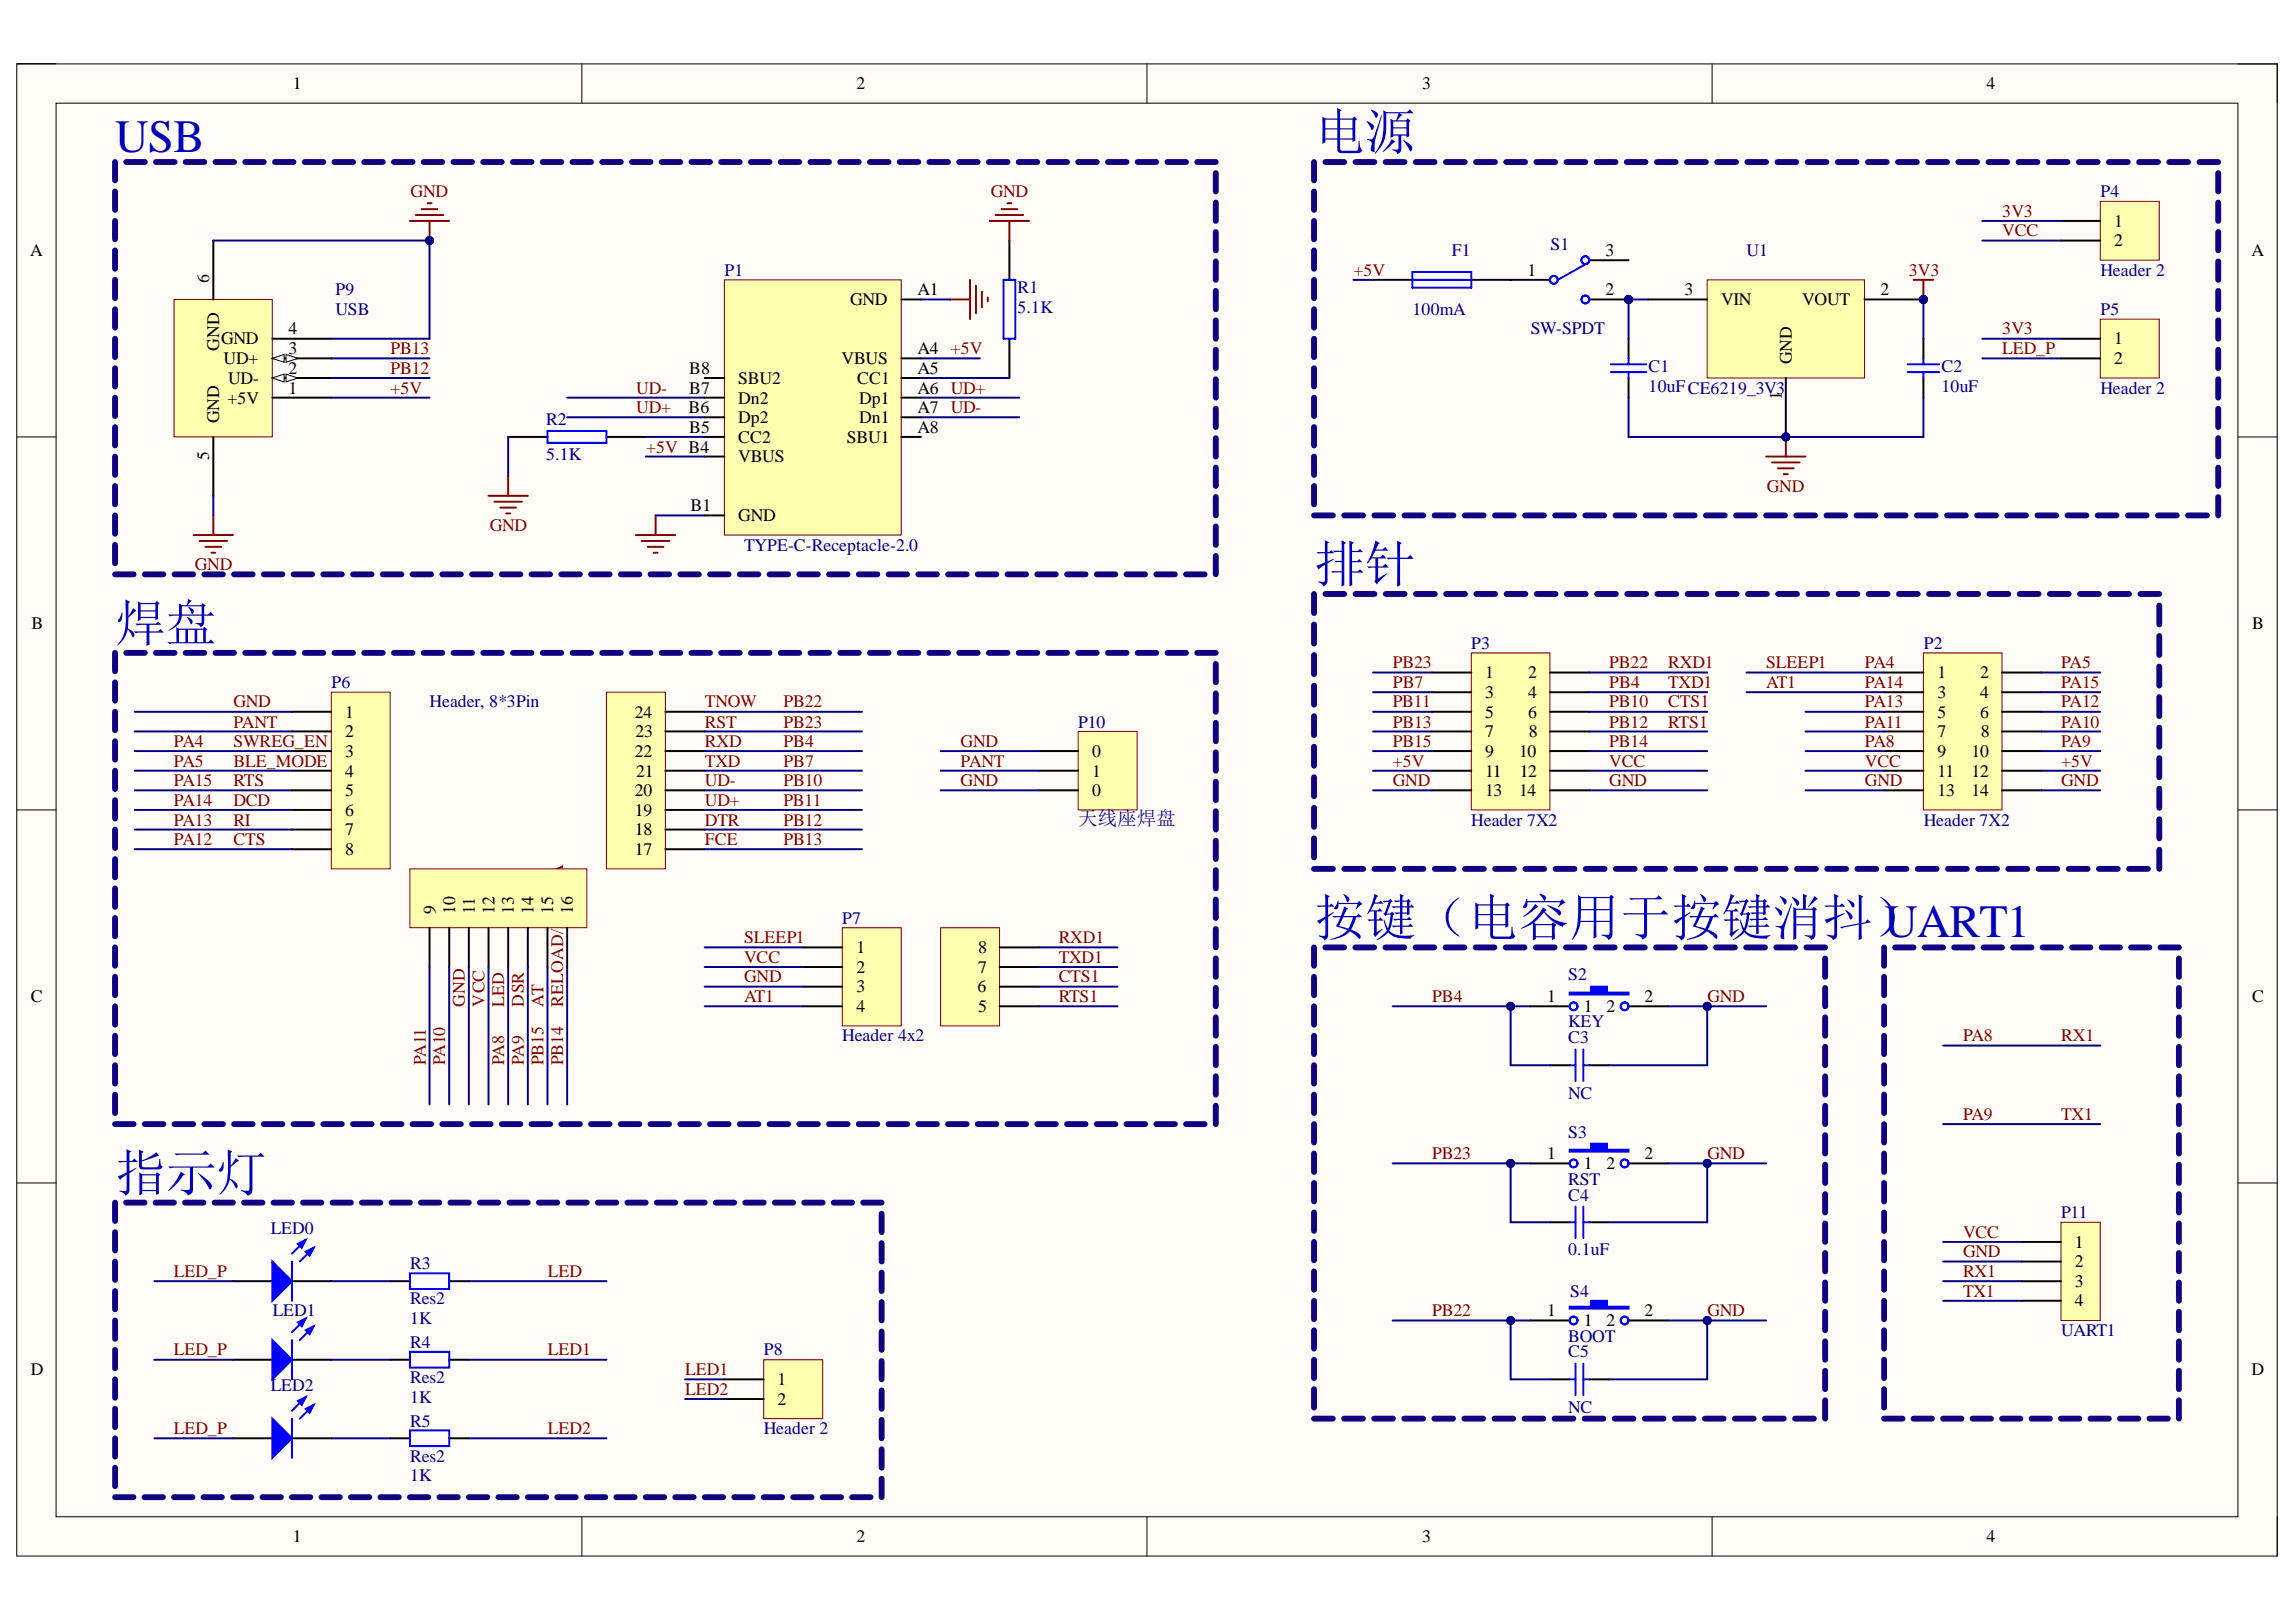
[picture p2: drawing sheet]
<svg xmlns="http://www.w3.org/2000/svg" width="297mm" height="210mm" viewBox="0 0 297 210" stroke-linecap="round" stroke-linejoin="round" font-family="sans-serif">
<defs><g id="words">
<g font-size="6.6" fill="#0000bf">
<text x="170" y="19.4">电源</text>
<text x="170" y="75.3">排针</text>
<text x="14.9" y="82.9">焊盘</text>
<text x="170" y="121">按键（电容用于按键消抖）</text>
<text x="14.9" y="154.1">指示灯</text>
</g>
<g font-size="6" fill="#0000bf">
<text x="14.9" y="19.6">USB</text>
<text x="243.8" y="121.3">UART1</text>
</g>
<text font-size="2.5" fill="#000080" x="139.5" y="106.8">天线座焊盘</text>
<g font-size="2.3">
<text x="37.9" y="11.6">1</text>
<text x="110.8" y="11.6">2</text>
<text x="184" y="11.6">3</text>
<text x="257" y="11.6">4</text>
<text x="273.5" y="29.3">1</text>
<text x="3.9" y="33.1">A</text>
<text x="197.6" y="35.7">1</text>
<text x="207.7" y="33.1">3</text>
<text x="273.5" y="31.9">2</text>
<text x="291.3" y="33.1">A</text>
<text x="27.1" y="36.7" transform="rotate(-90 27.1 36.7)">6</text>
<text x="110" y="39.5">GND</text>
<text x="118.7" y="38.2">A1</text>
<text x="207.7" y="38.2">2</text>
<text x="217.9" y="38.2">3</text>
<text x="222.7" y="39.5">VIN</text>
<text x="233.2" y="39.5">VOUT</text>
<text x="243.3" y="38.2">2</text>
<text x="28.3" y="45.4" transform="rotate(-90 28.3 45.4)">GND</text>
<text x="28.6" y="44.5">GND</text>
<text x="28.9" y="47.1">UD+</text>
<text x="37.3" y="43.3">4</text>
<text x="37.3" y="45.8">3</text>
<text x="108.9" y="47.1">VBUS</text>
<text x="118.7" y="45.8">A4 +5V</text>
<text x="231.8" y="47.2" transform="rotate(-90 231.8 47.2)">GND</text>
<text x="273.5" y="44.5">1</text>
<text x="273.5" y="47.1">2</text>
<text x="29.4" y="52.2">+5V</text>
<text x="29.5" y="49.7">UD-</text>
<text x="37.3" y="51">1</text>
<text x="37.3" y="48.3">2</text>
<text x="89.1" y="53.5">B6</text>
<text x="89.2" y="51">B7</text>
<text x="89.2" y="48.3">B8</text>
<text x="95.5" y="52.2">Dn2</text>
<text x="95.5" y="49.7">SBU2</text>
<text x="110.9" y="49.7">CC1</text>
<text x="111.2" y="52.2">Dp1</text>
<text x="118.7" y="48.3">A5</text>
<text x="118.7" y="51">A6 UD+</text>
<text x="118.7" y="53.5">A7 UD-</text>
<text x="230.5" y="51.8" transform="rotate(-90 230.5 51.8)">1</text>
<text x="27.1" y="59.6" transform="rotate(-90 27.1 59.6)">5</text>
<text x="28.3" y="54.8" transform="rotate(-90 28.3 54.8)">GND</text>
<text x="89.2" y="56">B5</text>
<text x="95.5" y="59.8">VBUS</text>
<text x="95.5" y="57.3">CC2</text>
<text x="95.5" y="54.8">Dp2</text>
<text x="109.6" y="57.3">SBU1</text>
<text x="111.2" y="54.8">Dn1</text>
<text x="118.7" y="56">A8</text>
<text x="89.3" y="66.2">B1</text>
<text x="95.5" y="67.5">GND</text>
<text x="4.1" y="81.4">B</text>
<text x="291.4" y="81.4">B</text>
<text x="192.1" y="87.7">1</text>
<text x="197.7" y="87.7">2</text>
<text x="250.7" y="87.7">1</text>
<text x="256.2" y="87.7">2</text>
<text x="44.7" y="92.9">1</text>
<text x="44.7" y="95.4">2</text>
<text x="82.1" y="92.9">24</text>
<text x="82.2" y="95.4">23</text>
<text x="192.1" y="90.3">3</text>
<text x="192.1" y="92.9">5</text>
<text x="192.1" y="95.4">7</text>
<text x="197.7" y="90.3">4</text>
<text x="197.7" y="92.9">6</text>
<text x="197.8" y="95.4">8</text>
<text x="250.7" y="90.3">3</text>
<text x="250.7" y="92.9">5</text>
<text x="250.7" y="95.4">7</text>
<text x="256.2" y="90.3">4</text>
<text x="256.2" y="92.9">6</text>
<text x="256.2" y="95.4">8</text>
<text x="44.7" y="98">3</text>
<text x="44.7" y="100.5">4</text>
<text x="82.1" y="98">22</text>
<text x="82.3" y="100.5">21</text>
<text x="141.3" y="98">0</text>
<text x="141.3" y="100.5">1</text>
<text x="192.1" y="98">9</text>
<text x="192.1" y="100.5">11</text>
<text x="196.5" y="98">10</text>
<text x="196.6" y="100.5">12</text>
<text x="250.7" y="98">9</text>
<text x="250.7" y="100.5">11</text>
<text x="255.1" y="98">10</text>
<text x="255.1" y="100.5">12</text>
<text x="44.7" y="103">5</text>
<text x="44.7" y="105.6">6</text>
<text x="82.1" y="105.6">19</text>
<text x="82.1" y="103">20</text>
<text x="141.3" y="103">0</text>
<text x="192.1" y="103">13</text>
<text x="196.5" y="103">14</text>
<text x="250.7" y="103">13</text>
<text x="255.1" y="103">14</text>
<text x="44.7" y="108.1">7</text>
<text x="44.7" y="110.6">8</text>
<text x="82.1" y="110.6">17</text>
<text x="82.1" y="108.1">18</text>
<text x="56.3" y="118.3" transform="rotate(-90 56.3 118.3)">9</text>
<text x="58.9" y="118.3" transform="rotate(-90 58.9 118.3)">10</text>
<text x="61.4" y="118.3" transform="rotate(-90 61.4 118.3)">11</text>
<text x="64" y="118.3" transform="rotate(-90 64 118.3)">12</text>
<text x="66.5" y="118.3" transform="rotate(-90 66.5 118.3)">13</text>
<text x="69" y="118.3" transform="rotate(-90 69 118.3)">14</text>
<text x="71.6" y="118.3" transform="rotate(-90 71.6 118.3)">15</text>
<text x="74.1" y="118.3" transform="rotate(-90 74.1 118.3)">16</text>
<text x="110.8" y="123.3">1</text>
<text x="110.8" y="125.9">2</text>
<text x="126.6" y="125.9">7</text>
<text x="126.6" y="123.3">8</text>
<text x="4" y="129.7">C</text>
<text x="110.8" y="128.4">3</text>
<text x="110.8" y="130.9">4</text>
<text x="126.5" y="128.4">6</text>
<text x="126.6" y="130.9">5</text>
<text x="200.2" y="129.7">1</text>
<text x="204.9" y="130.9">1</text>
<text x="207.9" y="130.9">2</text>
<text x="212.8" y="129.7">2</text>
<text x="291.4" y="129.7">C</text>
<text x="200.2" y="150">1</text>
<text x="204.9" y="151.3">1</text>
<text x="207.9" y="151.3">2</text>
<text x="212.8" y="150">2</text>
<text x="268.4" y="161.4">1</text>
<text x="268.4" y="164">2</text>
<text x="268.4" y="166.5">3</text>
<text x="200.2" y="170.3">1</text>
<text x="204.9" y="171.6">1</text>
<text x="207.9" y="171.6">2</text>
<text x="212.8" y="170.3">2</text>
<text x="268.4" y="169.1">4</text>
<text x="4" y="177.9">D</text>
<text x="100.6" y="179.3">1</text>
<text x="291.3" y="177.9">D</text>
<text x="100.6" y="181.8">2</text>
<text x="37.9" y="199.6">1</text>
<text x="110.8" y="199.6">2</text>
<text x="184" y="199.6">3</text>
<text x="257" y="199.6">4</text>
</g>
<g font-size="2.3" fill="#800000">
<text x="53.1" y="25.5">GND</text>
<text x="128.2" y="25.5">GND</text>
<text x="259" y="28.1">3V3</text>
<text x="175.1" y="35.7">+5V</text>
<text x="246.9" y="35.7">3V3</text>
<text x="259" y="30.6">VCC</text>
<text x="50.5" y="45.8">PB13</text>
<text x="259" y="43.3">3V3</text>
<text x="259" y="45.8">LED_P</text>
<text x="50.5" y="48.3">PB12</text>
<text x="50.5" y="51">+5V</text>
<text x="82.3" y="51">UD-</text>
<text x="82.3" y="53.5">UD+</text>
<text x="83.6" y="58.6">+5V B4</text>
<text x="228.6" y="63.6">GND</text>
<text x="63.4" y="68.7">GND</text>
<text x="25.2" y="73.8">GND</text>
<text x="180.2" y="89">PB7</text>
<text x="180.2" y="86.5">PB23</text>
<text x="208.2" y="89">PB4</text>
<text x="208.2" y="86.5">PB22</text>
<text x="215.8" y="89">TXD1</text>
<text x="215.8" y="86.5">RXD1</text>
<text x="228.5" y="86.5">SLEEP1</text>
<text x="228.5" y="89">AT1</text>
<text x="241.3" y="86.5">PA4</text>
<text x="241.3" y="89">PA14</text>
<text x="266.7" y="86.5">PA5</text>
<text x="266.7" y="89">PA15</text>
<text x="30.2" y="91.5">GND</text>
<text x="30.2" y="94.2">PANT</text>
<text x="91.2" y="94.2">RST</text>
<text x="91.2" y="91.5">TNOW</text>
<text x="101.3" y="91.5">PB22</text>
<text x="101.3" y="94.2">PB23</text>
<text x="180.2" y="91.5">PB11</text>
<text x="180.2" y="94.2">PB13</text>
<text x="208.2" y="91.5">PB10</text>
<text x="208.2" y="94.2">PB12</text>
<text x="215.8" y="94.2">RTS1</text>
<text x="215.8" y="91.5">CTS1</text>
<text x="241.3" y="94.2">PA11</text>
<text x="241.3" y="91.5">PA13</text>
<text x="266.7" y="94.2">PA10</text>
<text x="266.7" y="91.5">PA12</text>
<text x="22.5" y="96.7">PA4</text>
<text x="22.5" y="99.2">PA5</text>
<text x="22.5" y="101.8">PA15</text>
<text x="30.2" y="96.7">SWREG_EN</text>
<text x="30.2" y="99.2">BLE_MODE</text>
<text x="30.2" y="101.8">RTS</text>
<text x="91.2" y="101.8">UD-</text>
<text x="91.2" y="99.2">TXD</text>
<text x="91.2" y="96.7">RXD</text>
<text x="101.3" y="96.7">PB4</text>
<text x="101.3" y="99.2">PB7</text>
<text x="101.3" y="101.8">PB10</text>
<text x="124.3" y="99.2">PANT</text>
<text x="124.3" y="96.7">GND</text>
<text x="124.3" y="101.8">GND</text>
<text x="180.2" y="99.2">+5V</text>
<text x="180.2" y="101.8">GND</text>
<text x="180.2" y="96.7">PB15</text>
<text x="208.2" y="99.2">VCC</text>
<text x="208.2" y="101.8">GND</text>
<text x="208.2" y="96.7">PB14</text>
<text x="241.3" y="101.8">GND</text>
<text x="241.3" y="99.2">VCC</text>
<text x="241.3" y="96.7">PA8</text>
<text x="266.7" y="99.2">+5V</text>
<text x="266.7" y="101.8">GND</text>
<text x="266.7" y="96.7">PA9</text>
<text x="22.5" y="106.8">PA13</text>
<text x="22.5" y="104.3">PA14</text>
<text x="30.2" y="104.3">DCD</text>
<text x="30.2" y="106.8">RI</text>
<text x="91.2" y="106.8">DTR</text>
<text x="91.2" y="104.3">UD+</text>
<text x="101.3" y="104.3">PB11</text>
<text x="101.3" y="106.8">PB12</text>
<text x="22.5" y="109.4">PA12</text>
<text x="30.2" y="109.4">CTS</text>
<text x="91.2" y="109.4">FCE</text>
<text x="101.3" y="109.4">PB13</text>
<text x="96.3" y="122.1">SLEEP1</text>
<text x="96.3" y="124.6">VCC</text>
<text x="137" y="124.6">TXD1</text>
<text x="137" y="122.1">RXD1</text>
<text x="60.1" y="130.3" transform="rotate(-90 60.1 130.3)">GND</text>
<text x="62.7" y="130.3" transform="rotate(-90 62.7 130.3)">VCC</text>
<text x="65.2" y="130.3" transform="rotate(-90 65.2 130.3)">LED</text>
<text x="67.8" y="130.3" transform="rotate(-90 67.8 130.3)">DSR</text>
<text x="70.3" y="130.3" transform="rotate(-90 70.3 130.3)">AT</text>
<text x="72.8" y="130.3" transform="rotate(-90 72.8 130.3)">RELOAD/BLESTA</text>
<text x="96.3" y="127.1">GND</text>
<text x="96.3" y="129.7">AT1</text>
<text x="137" y="129.7">RTS1</text>
<text x="137" y="127.1">CTS1</text>
<text x="185.3" y="129.7">PB4</text>
<text x="220.9" y="129.7">GND</text>
<text x="55.1" y="137.9" transform="rotate(-90 55.1 137.9)">PA11</text>
<text x="57.6" y="137.9" transform="rotate(-90 57.6 137.9)">PA10</text>
<text x="65.2" y="137.9" transform="rotate(-90 65.2 137.9)">PA8</text>
<text x="67.8" y="137.9" transform="rotate(-90 67.8 137.9)">PA9</text>
<text x="70.3" y="137.9" transform="rotate(-90 70.3 137.9)">PB15</text>
<text x="72.8" y="137.9" transform="rotate(-90 72.8 137.9)">PB14</text>
<text x="254" y="134.7">PA8</text>
<text x="266.7" y="134.7">RX1</text>
<text x="254" y="145">PA9</text>
<text x="266.7" y="145">TX1</text>
<text x="185.3" y="150">PB23</text>
<text x="220.9" y="150">GND</text>
<text x="254" y="160.2">VCC</text>
<text x="22.5" y="165.3">LED_P</text>
<text x="70.9" y="165.3">LED</text>
<text x="254" y="162.7">GND</text>
<text x="254" y="165.3">RX1</text>
<text x="254" y="167.8">TX1</text>
<text x="185.3" y="170.3">PB22</text>
<text x="220.9" y="170.3">GND</text>
<text x="22.5" y="175.4">LED_P</text>
<text x="70.9" y="175.4">LED1</text>
<text x="88.7" y="177.9">LED1</text>
<text x="22.5" y="185.6">LED_P</text>
<text x="70.9" y="185.6">LED2</text>
<text x="88.7" y="180.6">LED2</text>
</g>
<g font-size="2.3" fill="#000080">
<text x="271.7" y="25.5">P4</text>
<text x="93.7" y="35.7">P1</text>
<text x="187.8" y="33.1">F1</text>
<text x="200.6" y="32.4">S1</text>
<text x="226" y="33.1">U1</text>
<text x="271.7" y="35.7">Header 2</text>
<text x="43.4" y="38.2">P9</text>
<text x="43.4" y="40.7">USB</text>
<text x="131.6" y="38">R1</text>
<text x="131.6" y="40.5">5.1K</text>
<text x="182.7" y="40.7">100mA</text>
<text x="271.7" y="40.7">P5</text>
<text x="198" y="43.3">SW-SPDT</text>
<text x="213.3" y="48.1">C1</text>
<text x="213.3" y="50.7">10uFCE6219_3V3</text>
<text x="251.2" y="48.1">C2</text>
<text x="251.2" y="50.7">10uF</text>
<text x="271.7" y="51">Header 2</text>
<text x="70.6" y="55">R2</text>
<text x="70.6" y="59.6">5.1K</text>
<text x="96.3" y="71.3">TYPE-C-Receptacle-2.0</text>
<text x="190.3" y="83.9">P3</text>
<text x="248.9" y="83.9">P2</text>
<text x="42.9" y="89">P6</text>
<text x="55.6" y="91.5">Header, 8*3Pin</text>
<text x="139.5" y="94.2">P10</text>
<text x="190.3" y="106.8">Header 7X2</text>
<text x="248.9" y="106.8">Header 7X2</text>
<text x="109" y="119.5">P7</text>
<text x="202.9" y="126.9">S2</text>
<text x="109" y="134.7">Header 4x2</text>
<text x="202.9" y="133">KEY</text>
<text x="202.9" y="135">C3</text>
<text x="202.9" y="142.2">NC</text>
<text x="202.9" y="147.2">S3</text>
<text x="202.9" y="153.3">RST</text>
<text x="202.9" y="155.4">C4</text>
<text x="35" y="159.7">LED0</text>
<text x="266.7" y="157.6">P11</text>
<text x="53" y="164.2">R3</text>
<text x="202.9" y="162.5">0.1uF</text>
<text x="203.1" y="167.8">S4</text>
<text x="35.3" y="170.3">LED1</text>
<text x="53" y="171.3">1K</text>
<text x="53" y="168.8">Res2</text>
<text x="202.9" y="173.6">BOOT</text>
<text x="266.7" y="172.9">UART1</text>
<text x="53" y="174.4">R4</text>
<text x="53" y="179">Res2</text>
<text x="98.8" y="175.4">P8</text>
<text x="202.9" y="175.6">C5</text>
<text x="35" y="180">LED2</text>
<text x="53" y="181.6">1K</text>
<text x="53" y="184.6">R5</text>
<text x="98.8" y="185.6">Header 2</text>
<text x="202.9" y="182.8">NC</text>
<text x="53" y="191.7">1K</text>
<text x="53" y="189.2">Res2</text>
</g>
</g></defs>
<path d="M2.2 8.3h292.4v193.1h-292.4z" fill-rule="evenodd" fill="#fffcf8"/>
<path d="M2.2 8.3h292.4v193.1h-292.4z" fill="none" stroke="#000" stroke-width=".13"/>
<path d="M7.3 13.4h282.2v182.9h-282.2z" fill-rule="evenodd" fill="#fffcf8"/>
<g fill="none" stroke="#000" stroke-width=".13">
<path d="M2.2 8.3h5.1M7.3 13.4h282.2v182.9h-282.2zM75.3 8.3v5M148.4 8.3v5M221.5 8.3v5.1M289.5 8.3h5.1v5.1M2.2 56.5h5.1M289.5 56.5h5.1M2.2 104.8h5.1M289.5 104.8h5.1M2.2 153.1h5.1M289.5 153.1h5.1"/>
<path d="M75.3 196.3v5.1M148.4 196.3v5.1M221.5 196.3v5.1M294.6 196.3v5.1"/>
</g>
<path d="M50.5 165.8h2.5M58.1 165.8h2.6" fill="none" stroke="#000" stroke-width=".25"/>
<path d="M53 164.8h5.1v2h-5.1z" fill="none" stroke="#00f" stroke-width=".25"/>
<path d="M139.5 94.7h7.6v10.1h-7.6z" fill-rule="evenodd" fill="#ffffb0"/>
<path d="M139.5 94.7h7.6v10.1h-7.6z" fill="none" stroke="#800000" stroke-width=".13"/>
<path d="M134.4 97.2h5.1M134.4 99.7h5.1M134.4 102.3h5.1M30.1 165.8h5.1M37.8 165.8h5.1" fill="none" stroke="#000" stroke-width=".25"/>
<path d="M35.2 163.3l2.6 2.5-2.6 2.5z" fill="#00f"/>
<path d="M35.2 163.3l2.6 2.5-2.6 2.5zM39.5 160.5l-1.7 1.7M40.6 161.5l-1.8 1.8" fill="none" stroke="#00f" stroke-width=".25"/>
<path d="M39.5 162l1.1-.5-.5 1z" fill="#00f"/>
<path d="M39.5 162l1.1-.5-.5 1z" fill="none" stroke="#00f" stroke-width=".25"/>
<path d="M38.5 161l1-.5-.5 1z" fill="#00f"/>
<path d="M37.8 163.3v5M38.5 161l1-.5-.5 1z" fill="none" stroke="#00f" stroke-width=".25"/>
<path d="M42.9 89.6h7.6v22.8h-7.6z" fill-rule="evenodd" fill="#ffffb0"/>
<path d="M42.9 89.6h7.6v22.8h-7.6z" fill="none" stroke="#800000" stroke-width=".13"/>
<path d="M37.8 92.1h5.1M37.8 94.7h5.1M37.8 97.2h5.1M37.8 99.7h5.1M37.8 102.3h5.1M37.8 104.8h5.1M37.8 107.4h5.1M37.8 109.9h5.1" fill="none" stroke="#000" stroke-width=".25"/>
<path d="M53 112.4h22.9v7.7h-22.9z" fill-rule="evenodd" fill="#ffffb0"/>
<path d="M53 112.4h22.9v7.7h-22.9z" fill="none" stroke="#800000" stroke-width=".13"/>
<path d="M55.6 120.1v5M58.1 120.1v5M60.7 120.1v5M63.2 120.1v5M65.7 120.1v5M68.3 120.1v5M70.8 120.1v5M73.4 120.1v5" fill="none" stroke="#000" stroke-width=".25"/>
<path d="M78.5 89.6h7.6v22.8h-7.6z" fill-rule="evenodd" fill="#ffffb0"/>
<path d="M78.5 89.6h7.6v22.8h-7.6z" fill="none" stroke="#800000" stroke-width=".13"/>
<path d="M86.1 99.7h5.1M86.1 97.2h5.1M86.1 94.7h5.1M86.1 92.1h5.1M86.1 109.9h5.1M86.1 107.4h5.1M86.1 104.8h5.1M86.1 102.3h5.1" fill="none" stroke="#000" stroke-width=".25"/>
<path d="M109 120.1h7.6v12.7h-7.6z" fill-rule="evenodd" fill="#ffffb0"/>
<path d="M109 120.1h7.6v12.7h-7.6z" fill="none" stroke="#800000" stroke-width=".13"/>
<path d="M103.9 122.6h5.1M103.9 125.1h5.1M103.9 127.7h5.1M103.9 130.2h5.1" fill="none" stroke="#000" stroke-width=".25"/>
<path d="M121.7 120.1h7.6v12.7h-7.6z" fill-rule="evenodd" fill="#ffffb0"/>
<path d="M121.7 120.1h7.6v12.7h-7.6z" fill="none" stroke="#800000" stroke-width=".13"/>
<path d="M129.3 130.2h5.1M129.3 127.7h5.1M129.3 125.1h5.1M129.3 122.6h5.1" fill="none" stroke="#000" stroke-width=".25"/>
<path d="M98.8 176h7.6v7.6h-7.6z" fill-rule="evenodd" fill="#ffffb0"/>
<path d="M98.8 176h7.6v7.6h-7.6z" fill="none" stroke="#800000" stroke-width=".13"/>
<path d="M30.1 176h5.1M37.8 176h5.1M50.5 176h2.5M58.1 176h2.6M93.7 178.5h5.1M93.7 181h5.1" fill="none" stroke="#000" stroke-width=".25"/>
<path d="M53 174.9h5.1v2.1h-5.1z" fill="none" stroke="#00f" stroke-width=".25"/>
<path d="M35.2 173.4l2.6 2.6-2.6 2.5z" fill="#00f"/>
<path d="M35.2 173.4l2.6 2.6-2.6 2.5zM39.5 170.6l-1.7 1.8M40.6 171.6l-1.8 1.8" fill="none" stroke="#00f" stroke-width=".25"/>
<path d="M39.5 172.1l1.1-.5-.5 1.1z" fill="#00f"/>
<path d="M39.5 172.1l1.1-.5-.5 1.1z" fill="none" stroke="#00f" stroke-width=".25"/>
<path d="M38.5 171.1l1-.5-.5 1z" fill="#00f"/>
<path d="M37.8 173.4v5.1M38.5 171.1l1-.5-.5 1zM53 185.1h5.1v2h-5.1z" fill="none" stroke="#00f" stroke-width=".25"/>
<path d="M30.1 186.1h5.1M37.8 186.1h5.1M50.5 186.1h2.5M58.1 186.1h2.6" fill="none" stroke="#000" stroke-width=".25"/>
<path d="M35.2 183.6l2.6 2.5-2.6 2.6z" fill="#00f"/>
<path d="M35.2 183.6l2.6 2.5-2.6 2.6zM39.5 180.8l-1.7 1.8M40.6 181.8l-1.8 1.8" fill="none" stroke="#00f" stroke-width=".25"/>
<path d="M39.5 182.3l1.1-.5-.5 1z" fill="#00f"/>
<path d="M39.5 182.3l1.1-.5-.5 1z" fill="none" stroke="#00f" stroke-width=".25"/>
<path d="M38.5 181.3l1-.5-.5 1z" fill="#00f"/>
<path d="M37.8 183.6v5.1M38.5 181.3l1-.5-.5 1z" fill="none" stroke="#00f" stroke-width=".25"/>
<path d="M190.3 84.5h10.2v20.3h-10.2z" fill-rule="evenodd" fill="#ffffb0"/>
<path d="M190.3 84.5h10.2v20.3h-10.2z" fill="none" stroke="#800000" stroke-width=".13"/>
<g fill="none" stroke="#000" stroke-width=".25">
<path d="M185.3 87h5M185.3 89.6h5M185.3 92.1h5M185.3 94.7h5M185.3 97.2h5M185.3 99.7h5M200.5 87h5.1M200.5 89.6h5.1M200.5 92.1h5.1M200.5 94.7h5.1M200.5 97.2h5.1M200.5 99.7h5.1"/>
<path d="M185.3 102.3h5M200.5 102.3h5.1"/>
</g>
<path d="M248.8 84.5h10.2v20.3h-10.2z" fill-rule="evenodd" fill="#ffffb0"/>
<path d="M248.8 84.5h10.2v20.3h-10.2z" fill="none" stroke="#800000" stroke-width=".13"/>
<g fill="none" stroke="#000" stroke-width=".25">
<path d="M243.7 87h5.1M243.7 89.6h5.1M243.7 92.1h5.1M243.7 94.7h5.1M243.7 97.2h5.1M243.7 99.7h5.1M259 87h5.1M259 89.6h5.1M259 92.1h5.1M259 94.7h5.1M259 97.2h5.1M259 99.7h5.1"/>
<path d="M243.7 102.3h5.1M259 102.3h5.1"/>
</g>
<path d="M22.5 38.8h12.7v17.7h-12.7z" fill-rule="evenodd" fill="#ffffb0"/>
<path d="M22.5 38.8h12.7v17.7h-12.7z" fill="none" stroke="#800000" stroke-width=".13"/>
<path d="M27.6 31.1v7.7M35.2 51.5h7.7M35.2 43.8h7.7M35.2 46.4h7.7" fill="none" stroke="#000" stroke-width=".25"/>
<path d="M35.2 46.4l1.6-.5v1z" fill="#f8fcff"/>
<path d="M35.2 46.4l1.6-.5v1z" fill="none" stroke="#000" stroke-width=".13"/>
<path d="M37 45.9l1.5 .5-1.5 .5z" fill="#f8fcff"/>
<path d="M37 45.9l1.5 .5-1.5 .5z" fill="none" stroke="#000" stroke-width=".13"/>
<path d="M35.2 48.9h7.7" fill="none" stroke="#000" stroke-width=".25"/>
<path d="M35.2 48.9l1.6-.5v1z" fill="#f8fcff"/>
<path d="M35.2 48.9l1.6-.5v1z" fill="none" stroke="#000" stroke-width=".13"/>
<path d="M37 48.4l1.5 .5-1.5 .5z" fill="#f8fcff"/>
<path d="M37 48.4l1.5 .5-1.5 .5z" fill="none" stroke="#000" stroke-width=".13"/>
<path d="M27.6 56.5v7.7" fill="none" stroke="#000" stroke-width=".25"/>
<path d="M53 28.6h5.1M53.8 27.8h3.6M54.6 27.1h2M55.3 26.3h.5M55.6 28.6v2.5" fill="none" stroke="#800000" stroke-width=".25"/>
<circle cx="55.6" cy="31.1" r=".51" fill="#000080"/>
<circle cx="55.6" cy="31.1" r=".51" fill="none" stroke="#000080" stroke-width=".13"/>
<g fill="none" stroke="#800000" stroke-width=".25">
<path d="M123 38.8h2.5M125.5 36.2v5.1M126.3 37v3.5M127 37.7v2.1M127.8 38.5v.5M25.1 69.2h5M25.8 70h3.6M26.6 70.8h2M27.3 71.5h.6M27.6 66.7v2.5M82.3 69.2h5.1M83 70h3.6"/>
<path d="M83.8 70.8h2M84.6 71.5h.5M84.8 66.7v2.5"/>
</g>
<path d="M93.7 36.2h22.9v33h-22.9z" fill-rule="evenodd" fill="#ffffb0"/>
<path d="M93.7 36.2h22.9v33h-22.9z" fill="none" stroke="#800000" stroke-width=".13"/>
<g fill="none" stroke="#000" stroke-width=".25">
<path d="M116.6 38.8h2.5M130.6 31.1v5.1M65.7 56.5h5.1M78.5 56.5h5M91.2 59.1h2.5M91.2 56.5h2.5M91.2 54h2.5M91.2 51.5h2.5M91.2 48.9h2.5M116.6 56.5h2.5M116.6 54h2.5M116.6 51.5h2.5"/>
<path d="M116.6 48.9h2.5M116.6 46.4h2.5M130.6 43.8v5.1M91.2 66.7h2.5"/>
</g>
<path d="M129.8 36.2h1.5v7.6h-1.5zM70.8 55.8h7.7v1.5h-7.7z" fill="none" stroke="#00f" stroke-width=".25"/>
<path d="M128 28.6h5.1M128.8 27.8h3.6M129.6 27.1h2M130.3 26.3h.5M130.6 28.6v2.5M63.2 64.2h5.1M64 64.9h3.5M64.7 65.7h2.1M65.5 66.4h.5M65.7 61.6v2.6" fill="none" stroke="#800000" stroke-width=".25"/>
<g fill="none" stroke="#11037f" stroke-width=".76">
<path d="M14.9 21v2.3M14.9 24.8v2.4M14.9 28.6v2.4M14.9 32.4v2.4M14.9 36.2v2.4M16.3 21h2.4M20.2 21h2.4M24 21h2.4M27.9 21h2.4M31.7 21h2.4M35.6 21h2.4M39.4 21h2.4"/>
<path d="M43.3 21h2.4M47.1 21h2.4M51 21h2.4M54.8 21h2.4M58.7 21h2.4M62.5 21h2.4M66.4 21h2.4M70.2 21h2.4M74.1 21h2.4M77.9 21h2.4M81.8 21h2.4M85.6 21h2.4"/>
<path d="M89.5 21h2.4M93.3 21h2.4M97.2 21h2.4M101 21h2.4M104.8 21h2.5M108.7 21h2.4M112.5 21h2.5M116.4 21h2.4M120.2 21h2.5M124.1 21h2.4M127.9 21h2.4M131.8 21h2.4"/>
<path d="M135.6 21h2.4M139.5 21h2.4M143.3 21h2.4M147.2 21h2.4M151 21h2.4M154.9 21h2.4M157.3 22.4v2.4M157.3 26.2v2.4M157.3 30v2.4M157.3 33.8v2.4M157.3 37.6v2.4M14.9 40v2.4"/>
<path d="M14.9 43.8v2.4M14.9 47.6v2.4M14.9 51.5v2.3M14.9 55.3v2.4M14.9 59.1v2.4M157.3 41.5v2.3M157.3 45.3v2.3M157.3 49.1v2.4M157.3 52.9v2.4M157.3 56.7v2.4M14.9 62.9v2.4M14.9 66.7v2.4"/>
<path d="M14.9 70.5v2.4M14.9 74.3h2.4M18.7 74.3h2.4M22.6 74.3h2.4M26.4 74.3h2.4M30.3 74.3h2.4M34.1 74.3h2.4M38 74.3h2.4M41.8 74.3h2.4M45.7 74.3h2.4M49.5 74.3h2.4M53.4 74.3h2.4"/>
<path d="M57.2 74.3h2.4M61.1 74.3h2.4M64.9 74.3h2.4M68.8 74.3h2.4M72.6 74.3h2.4M76.5 74.3h2.4M80.3 74.3h2.4M84.2 74.3h2.4M88 74.3h2.4M91.9 74.3h2.4M95.7 74.3h2.4M99.6 74.3h2.4"/>
<path d="M103.4 74.3h2.4M107.3 74.3h2.4M111.1 74.3h2.4M115 74.3h2.4M118.8 74.3h2.4M122.7 74.3h2.4M126.5 74.3h2.4M130.3 74.3h2.5M134.2 74.3h2.4M138 74.3h2.4M141.9 74.3h2.4M145.7 74.3h2.4"/>
<path d="M149.6 74.3h2.4M153.4 74.3h2.4M157.3 60.5v2.4M157.3 64.3v2.4M157.3 68.1v2.4M157.3 71.9v2.4M170 76.9v2.4M171.5 76.9h2.4M175.4 76.9h2.4M179.3 76.9h2.4M183.2 76.9h2.4M187.1 76.9h2.4"/>
<path d="M191 76.9h2.4M194.9 76.9h2.4M198.8 76.9h2.4M202.7 76.9h2.5M206.6 76.9h2.5M210.5 76.9h2.5M214.4 76.9h2.5M218.3 76.9h2.5M222.2 76.9h2.5M226.1 76.9h2.5M230 76.9h2.5M234 76.9h2.4"/>
<path d="M237.9 76.9h2.4M241.8 76.9h2.4M245.7 76.9h2.4M249.6 76.9h2.4M253.5 76.9h2.4M257.4 76.9h2.4M261.3 76.9h2.4M265.2 76.9h2.4M269.1 76.9h2.4M273 76.9h2.4M276.9 76.9h2.5M279.4 78.4v2.4"/>
<path d="M14.9 84.5v2.4M14.9 88.3v2.4M14.9 92.1v2.4M14.9 95.9v2.4M14.9 99.7v2.4M16.3 84.5h2.4M20.2 84.5h2.4M24 84.5h2.4M27.9 84.5h2.4M31.7 84.5h2.4M35.6 84.5h2.4M39.4 84.5h2.4"/>
<path d="M43.3 84.5h2.4M47.1 84.5h2.4M51 84.5h2.4M54.8 84.5h2.4M58.7 84.5h2.4M62.5 84.5h2.4M66.4 84.5h2.4M70.2 84.5h2.4M74.1 84.5h2.4M77.9 84.5h2.4M81.8 84.5h2.4M85.6 84.5h2.4"/>
<path d="M89.5 84.5h2.4M93.3 84.5h2.4M97.2 84.5h2.4M101 84.5h2.4M104.8 84.5h2.5M108.7 84.5h2.4M112.5 84.5h2.5M116.4 84.5h2.4M120.2 84.5h2.5M124.1 84.5h2.4M127.9 84.5h2.4M131.8 84.5h2.4"/>
<path d="M135.6 84.5h2.4M139.5 84.5h2.4M143.3 84.5h2.4M147.2 84.5h2.4M151 84.5h2.4M154.9 84.5h2.4M157.3 85.9v2.4M157.3 89.7v2.4M157.3 93.5v2.4M157.3 97.4v2.3M170 80.8v2.5M170 84.8v2.4"/>
<path d="M170 88.7v2.5M170 92.7v2.4M170 96.6v2.5M279.4 82.3v2.5M279.4 86.3v2.4M279.4 90.2v2.5M279.4 94.2v2.4M279.4 98.1v2.5M14.9 103.5v2.4M14.9 107.4v2.3M14.9 111.2v2.4M14.9 115v2.4"/>
<path d="M14.9 118.8v2.4M157.3 101.2v2.3M157.3 105v2.4M157.3 108.8v2.4M157.3 112.6v2.4M157.3 116.4v2.4M170 100.6v2.4M170 104.5v2.5M170 108.5v2.5M170 112.4h2.4M173.9 112.4h2.5M177.8 112.4h2.5"/>
<path d="M181.7 112.4h2.5M185.6 112.4h2.5M189.5 112.4h2.5M193.4 112.4h2.5M197.3 112.4h2.5M201.2 112.4h2.5M205.2 112.4h2.4M209.1 112.4h2.4M213 112.4h2.4M216.9 112.4h2.4M220.8 112.4h2.4M224.7 112.4h2.4"/>
<path d="M228.6 112.4h2.4M232.5 112.4h2.4M236.4 112.4h2.4M240.3 112.4h2.4M244.2 112.4h2.4M248.1 112.4h2.4M252 112.4h2.4M255.9 112.4h2.5M259.8 112.4h2.5M263.7 112.4h2.5M267.6 112.4h2.5M271.5 112.4h2.5"/>
<path d="M275.4 112.4h2.5M279.4 102.1v2.4M279.4 106v2.5M279.4 110v2.4M14.9 122.6v2.4M14.9 126.4v2.4M14.9 130.2v2.4M14.9 134v2.4M14.9 137.8v2.4M157.3 120.2v2.4M157.3 124v2.4M157.3 127.8v2.4"/>
<path d="M157.3 131.7v2.3M157.3 135.5v2.3M157.3 139.3v2.4M14.9 141.7v2.3M14.9 155.6v2.4M14.9 159.4v2.4M14.9 145.5h2.4M16.3 155.6h2.4M18.7 145.5h2.4M20.1 155.6h2.4M22.6 145.5h2.4M23.9 155.6h2.4"/>
<path d="M26.4 145.5h2.4M27.8 155.6h2.3M30.3 145.5h2.4M31.6 155.6h2.4M34.1 145.5h2.4M35.4 155.6h2.4M38 145.5h2.4M39.2 155.6h2.4M41.8 145.5h2.4M43 155.6h2.4M45.7 145.5h2.4M46.8 155.6h2.4"/>
<path d="M49.5 145.5h2.4M50.6 155.6h2.4M53.4 145.5h2.4M54.5 155.6h2.3M57.2 145.5h2.4M58.3 155.6h2.4M61.1 145.5h2.4M62.1 155.6h2.4M64.9 145.5h2.4M65.9 155.6h2.4M68.8 145.5h2.4M69.7 155.6h2.4"/>
<path d="M72.6 145.5h2.4M73.5 155.6h2.4M76.5 145.5h2.4M77.3 155.6h2.4M80.3 145.5h2.4M81.2 155.6h2.3M84.2 145.5h2.4M85 155.6h2.4M88 145.5h2.4M88.8 155.6h2.4M91.9 145.5h2.4M92.6 155.6h2.4"/>
<path d="M95.7 145.5h2.4M96.4 155.6h2.4M99.6 145.5h2.4M100.2 155.6h2.4M103.4 145.5h2.4M104 155.6h2.4M107.3 145.5h2.4M107.9 155.6h2.3M111.1 145.5h2.4M111.7 155.6h2.4M114.1 157.1v2.3M115 145.5h2.4"/>
<path d="M118.8 145.5h2.4M122.7 145.5h2.4M126.5 145.5h2.4M130.3 145.5h2.5M134.2 145.5h2.4M138 145.5h2.4M141.9 145.5h2.4M145.7 145.5h2.4M149.6 145.5h2.4M153.4 145.5h2.4M157.3 143.1v2.4M14.9 163.3v2.3"/>
<path d="M14.9 167.1v2.3M14.9 170.9v2.4M14.9 174.7v2.4M14.9 178.5v2.4M114.1 160.9v2.4M114.1 164.7v2.4M114.1 168.5v2.4M114.1 172.3v2.4M114.1 176.1v2.4M114.1 179.9v2.4M14.9 182.3v2.4M14.9 186.1v2.4"/>
<path d="M14.9 189.9v2.4M14.9 193.7h2.4M18.7 193.7h2.4M22.5 193.7h2.4M26.3 193.7h2.4M30.1 193.7h2.4M34 193.7h2.3M37.8 193.7h2.4M41.6 193.7h2.4M45.4 193.7h2.4M49.2 193.7h2.4M53 193.7h2.4"/>
<path d="M56.8 193.7h2.4M60.7 193.7h2.3M64.5 193.7h2.4M68.3 193.7h2.4M72.1 193.7h2.4M75.9 193.7h2.4M79.7 193.7h2.4M83.5 193.7h2.4M87.4 193.7h2.3M91.2 193.7h2.4M95 193.7h2.4M98.8 193.7h2.4"/>
<path d="M102.6 193.7h2.4M106.4 193.7h2.4M110.2 193.7h2.4M114.1 183.7v2.4M114.1 187.6v2.3M114.1 191.4v2.3"/>
</g>
<circle cx="231" cy="56.5" r=".51" fill="#000080"/>
<circle cx="231" cy="56.5" r=".51" fill="none" stroke="#000080" stroke-width=".13"/>
<circle cx="248.8" cy="38.8" r=".51" fill="#000080"/>
<circle cx="248.8" cy="38.8" r=".51" fill="none" stroke="#000080" stroke-width=".13"/>
<path d="M220.9 36.2h20.3v12.7h-20.3z" fill-rule="evenodd" fill="#ffffb0"/>
<path d="M220.9 36.2h20.3v12.7h-20.3z" fill="none" stroke="#800000" stroke-width=".13"/>
<path d="M213.2 38.8h7.7M231 48.9v7.6" fill="none" stroke="#000" stroke-width=".25"/>
<circle cx="231" cy="56.5" r=".51" fill="#000080"/>
<circle cx="231" cy="56.5" r=".51" fill="none" stroke="#000080" stroke-width=".13"/>
<path d="M241.2 38.8h7.6" fill="none" stroke="#000" stroke-width=".25"/>
<circle cx="248.8" cy="38.8" r=".51" fill="#000080"/>
<circle cx="248.8" cy="38.8" r=".51" fill="none" stroke="#000080" stroke-width=".13"/>
<path d="M247.6 36.2h2.5M248.8 36.2v2.6" fill="none" stroke="#800000" stroke-width=".25"/>
<circle cx="248.8" cy="38.8" r=".51" fill="#000080"/>
<circle cx="248.8" cy="38.8" r=".51" fill="none" stroke="#000080" stroke-width=".13"/>
<path d="M210.7 43.8v2.6M210.7 48.9v2.6" fill="none" stroke="#000" stroke-width=".25"/>
<path d="M208.4 48.2h4.6M208.4 47.1h4.6M210.7 46.4v.7M210.7 48.2v.7" fill="none" stroke="#00f" stroke-width=".25"/>
<path d="M228.5 59.1h5.1M229.2 59.8h3.6M231 56.5v2.6M230 60.6h2.1M230.8 61.4h.5" fill="none" stroke="#800000" stroke-width=".25"/>
<circle cx="231" cy="56.5" r=".51" fill="#000080"/>
<circle cx="231" cy="56.5" r=".51" fill="none" stroke="#000080" stroke-width=".13"/>
<path d="M177.6 36.2h5.1M190.3 36.2h5.1M248.8 43.8v2.6M248.8 48.9v2.6" fill="none" stroke="#000" stroke-width=".25"/>
<path d="M182.7 35.2h7.6v2h-7.6zM182.7 36.2h7.6M246.8 47.1h4.1M246.8 48.2h4.1M248.8 46.4v.7M248.8 48.2v.7" fill="none" stroke="#00f" stroke-width=".25"/>
<path d="M271.7 26.1h7.7v7.6h-7.7z" fill-rule="evenodd" fill="#ffffb0"/>
<path d="M271.7 26.1h7.7v7.6h-7.7z" fill="none" stroke="#800000" stroke-width=".13"/>
<path d="M266.6 28.6h5.1M266.6 31.1h5.1" fill="none" stroke="#000" stroke-width=".25"/>
<path d="M271.7 41.3h7.7v7.6h-7.7z" fill-rule="evenodd" fill="#ffffb0"/>
<path d="M271.7 41.3h7.7v7.6h-7.7z" fill="none" stroke="#800000" stroke-width=".13"/>
<path d="M266.6 43.8h5.1M266.6 46.4h5.1" fill="none" stroke="#000" stroke-width=".25"/>
<circle cx="210.7" cy="38.8" r=".51" fill="#000080"/>
<circle cx="210.7" cy="38.8" r=".51" fill="none" stroke="#000080" stroke-width=".13"/>
<path d="M205.6 33.9l-4.1 2.3" fill="none" stroke="#00f" stroke-width=".25"/>
<path d="M195.4 36.2h5.1M205.6 33.7h5.1M205.6 38.8h5.1" fill="none" stroke="#000" stroke-width=".25"/>
<circle cx="210.7" cy="38.8" r=".51" fill="#000080"/>
<circle cx="210.7" cy="38.8" r=".51" fill="none" stroke="#000080" stroke-width=".13"/>
<g fill="none" stroke="#00f" stroke-width=".25">
<circle cx="201" cy="36.2" r=".51"/>
<circle cx="205.1" cy="33.7" r=".51"/>
<circle cx="205.1" cy="38.8" r=".51"/>
</g>
<g fill="none" stroke="#11037f" stroke-width=".76">
<path d="M170 21v2.3M170 24.8v2.4M170 28.6v2.4M170 32.4v2.4M170 36.2v2.4M171.5 21h2.4M175.4 21h2.4M179.3 21h2.4M183.2 21h2.4M187.1 21h2.4M191 21h2.4M194.9 21h2.4"/>
<path d="M198.8 21h2.4M202.7 21h2.4M206.6 21h2.4M210.5 21h2.4M214.4 21h2.4M218.3 21h2.4M222.2 21h2.4M226.1 21h2.4M230 21h2.4M233.8 21h2.5M237.8 21h2.4M241.7 21h2.4"/>
<path d="M245.5 21h2.5M249.4 21h2.5M253.3 21h2.5M257.3 21h2.4M261.1 21h2.5M265 21h2.5M268.9 21h2.5M272.8 21h2.5M276.7 21h2.5M280.6 21h2.5M284.5 21h2.5M287 22.4v2.4"/>
<path d="M287 26.2v2.4M287 30v2.4M287 33.8v2.4M287 37.6v2.4M170 40v2.4M170 43.8v2.4M170 47.6v2.4M170 51.5v2.3M170 55.3v2.4M170 59.1v2.4M287 41.5v2.3M287 45.3v2.4"/>
<path d="M287 49.1v2.4M287 52.9v2.4M287 56.7v2.4M170 62.9v2.4M170 66.7h2.4M173.9 66.7h2.4M177.8 66.7h2.4M181.7 66.7h2.4M185.6 66.7h2.4M189.5 66.7h2.4M193.4 66.7h2.4M197.3 66.7h2.4"/>
<path d="M201.2 66.7h2.4M205.1 66.7h2.4M209 66.7h2.4M212.9 66.7h2.4M216.8 66.7h2.4M220.7 66.7h2.4M224.6 66.7h2.4M228.5 66.7h2.4M232.4 66.7h2.4M236.3 66.7h2.4M240.2 66.7h2.4M244.1 66.7h2.4"/>
<path d="M248 66.7h2.4M251.9 66.7h2.4M255.8 66.7h2.4M259.7 66.7h2.4M263.6 66.7h2.4M267.5 66.7h2.4M271.4 66.7h2.4M275.3 66.7h2.4M279.2 66.7h2.4M283.1 66.7h2.4M287 60.5v2.4M287 64.3v2.4"/>
</g>
<path d="M198 170.9h5.1M210.7 170.9h5.1" fill="none" stroke="#000" stroke-width=".25"/>
<path d="M203.1 169.1h2.8v-.8h2v.8h2.8v.3h-7.6z" fill-rule="evenodd" fill="#00f"/>
<g fill="none" stroke="#00f" stroke-width=".25">
<path d="M203.1 169.1h2.8v-.8h2v.8h2.8v.3h-7.6z"/>
<circle cx="203.6" cy="170.9" r=".51"/>
<circle cx="210.2" cy="170.9" r=".51"/>
</g>
<circle cx="220.9" cy="170.9" r=".51" fill="#000080"/>
<circle cx="220.9" cy="170.9" r=".51" fill="none" stroke="#000080" stroke-width=".13"/>
<path d="M198 150.6h5.1M210.7 150.6h5.1" fill="none" stroke="#000" stroke-width=".25"/>
<path d="M203.1 148.8h2.8v-.8h2v.8h2.8v.2h-7.6z" fill-rule="evenodd" fill="#00f"/>
<g fill="none" stroke="#00f" stroke-width=".25">
<path d="M203.1 148.8h2.8v-.8h2v.8h2.8v.2h-7.6z"/>
<circle cx="203.6" cy="150.6" r=".51"/>
<circle cx="210.2" cy="150.6" r=".51"/>
</g>
<circle cx="220.9" cy="150.6" r=".51" fill="#000080"/>
<circle cx="220.9" cy="150.6" r=".51" fill="none" stroke="#000080" stroke-width=".13"/>
<g fill="none" stroke="#11037f" stroke-width=".76">
<path d="M170 122.6v2.4M170 126.4v2.4M170 130.2v2.4M170 134v2.4M170 137.8v2.4M171.5 122.6h2.4M175.4 122.6h2.4M179.2 122.6h2.5M183.1 122.6h2.5M187 122.6h2.4M190.9 122.6h2.4M194.8 122.6h2.4"/>
<path d="M198.7 122.6h2.4M202.6 122.6h2.4M206.5 122.6h2.4M210.4 122.6h2.4M214.2 122.6h2.5M218.1 122.6h2.5M222 122.6h2.4M225.9 122.6h2.4M229.8 122.6h2.4M233.7 122.6h2.4M236.1 124v2.4M236.1 127.8v2.4"/>
<path d="M236.1 131.7v2.3M236.1 135.5v2.4M236.1 139.3v2.4M170 141.7v2.3M170 145.5v2.3M170 149.3v2.4M170 153.1v2.4M170 156.9v2.4M236.1 143.1v2.4M236.1 146.9v2.4M236.1 150.7v2.4M236.1 154.5v2.4"/>
<path d="M236.1 158.3v2.4M170 160.7v2.4M170 164.5v2.4M170 168.3v2.4M170 172.2v2.3M170 176v2.3M170 179.8v2.4M236.1 162.1v2.4M236.1 166v2.3M236.1 169.8v2.4M236.1 173.6v2.4M236.1 177.4v2.4"/>
<path d="M170 183.6h2.4M173.9 183.6h2.4M177.8 183.6h2.4M181.7 183.6h2.4M185.6 183.6h2.4M189.4 183.6h2.5M193.3 183.6h2.5M197.2 183.6h2.5M201.1 183.6h2.5M205 183.6h2.4M208.9 183.6h2.4M212.8 183.6h2.4"/>
<path d="M216.7 183.6h2.4M220.6 183.6h2.4M224.4 183.6h2.5M228.3 183.6h2.5M232.2 183.6h2.5M236.1 181.2v2.4"/>
</g>
<path d="M198 130.2h5.1M210.7 130.2h5.1" fill="none" stroke="#000" stroke-width=".25"/>
<path d="M203.1 128.4h2.8v-.7h2v.7h2.8v.3h-7.6z" fill-rule="evenodd" fill="#00f"/>
<g fill="none" stroke="#00f" stroke-width=".25">
<path d="M203.1 128.4h2.8v-.7h2v.7h2.8v.3h-7.6z"/>
<circle cx="203.6" cy="130.2" r=".51"/>
<circle cx="210.2" cy="130.2" r=".51"/>
</g>
<circle cx="220.9" cy="130.2" r=".51" fill="#000080"/>
<circle cx="220.9" cy="130.2" r=".51" fill="none" stroke="#000080" stroke-width=".13"/>
<path d="M266.6 158.2h5.1v12.7h-5.1z" fill-rule="evenodd" fill="#ffffb0"/>
<path d="M266.6 158.2h5.1v12.7h-5.1z" fill="none" stroke="#800000" stroke-width=".13"/>
<path d="M200.5 158.2h2.6M205.6 158.2h2.6M261.5 160.7h5.1M261.5 163.3h5.1M261.5 165.8h5.1M261.5 168.3h5.1" fill="none" stroke="#000" stroke-width=".25"/>
<g fill="none" stroke="#11037f" stroke-width=".76">
<path d="M243.7 122.6v2.4M243.7 126.4v2.4M243.7 130.2v2.4M243.7 134v2.4M243.7 137.9v2.3M245.2 122.6h2.4M249 122.6h2.4M252.8 122.6h2.4M256.6 122.6h2.4M260.4 122.6h2.4M264.3 122.6h2.3M268.1 122.6h2.3"/>
<path d="M271.9 122.6h2.4M275.7 122.6h2.4M279.5 122.6h2.4M281.9 124v2.4M281.9 127.8v2.4M281.9 131.7v2.3M281.9 135.5v2.4M281.9 139.3v2.4M243.7 141.7v2.3M243.7 145.5v2.3M243.7 149.3v2.4M243.7 153.1v2.4"/>
<path d="M243.7 156.9v2.4M281.9 143.1v2.4M281.9 146.9v2.4M281.9 150.7v2.4M281.9 154.5v2.4M281.9 158.3v2.4M243.7 160.7v2.4M243.7 164.5v2.4M243.7 168.3v2.4M243.7 172.2v2.3M243.7 176v2.3M243.7 179.8v2.4"/>
<path d="M281.9 162.1v2.4M281.9 166v2.3M281.9 169.8v2.4M281.9 173.6v2.4M281.9 177.4v2.4M243.7 183.6h2.4M247.6 183.6h2.3M251.4 183.6h2.4M255.2 183.6h2.4M259 183.6h2.4M262.8 183.6h2.4M266.6 183.6h2.4"/>
<path d="M270.4 183.6h2.4M274.3 183.6h2.3M278.1 183.6h2.4M281.9 181.2v2.4"/>
</g>
<path d="M203.1 158.2h.7M203.8 156.1v4.1M204.8 156.1v4.1M204.8 158.2h.8" fill="none" stroke="#00f" stroke-width=".25"/>
<g fill="none" stroke="#000080" stroke-width=".25">
<path d="M27.6 31.1h28M17.4 99.7h20.4M17.4 97.2h20.4M17.4 94.7h20.4M17.4 92.1h20.4M17.4 109.9h20.4M17.4 107.4h20.4M17.4 104.8h20.4M17.4 102.3h20.4M20 165.8h10.1M20 176h10.1M251.4 168.3h10.1"/>
<path d="M20 186.1h10.1"/>
</g>
<circle cx="55.6" cy="31.1" r=".51" fill="#000080"/>
<circle cx="55.6" cy="31.1" r=".51" fill="none" stroke="#000080" stroke-width=".13"/>
<path d="M55.6 31.1v12.7h-12.7M42.9 51.5h12.7M42.9 48.9h12.7M42.9 46.4h12.7M42.9 165.8h7.6M42.9 176h7.6M42.9 186.1h7.6" fill="none" stroke="#000080" stroke-width=".25"/>
<circle cx="55.6" cy="31.1" r=".51" fill="#000080"/>
<circle cx="55.6" cy="31.1" r=".51" fill="none" stroke="#000080" stroke-width=".13"/>
<g fill="none" stroke="#000080" stroke-width=".25">
<path d="M119.1 38.8h3.9M175.1 36.2h2.5M73.4 54h17.8M73.4 51.5h17.8M83.5 59.1h7.7M83.5 56.5h7.7M119.1 54h12.8M119.1 51.5h12.8M119.1 48.9h11.5M119.1 46.4h7.7M84.8 66.7h6.4M91.2 99.7h20.3"/>
<path d="M91.2 97.2h20.3M91.2 94.7h20.3M91.2 92.1h20.3M121.7 99.7h12.7M121.7 97.2h12.7M177.6 99.7h7.7M177.6 97.2h7.7M177.6 94.7h7.7M177.6 92.1h7.7M177.6 89.6h7.7M177.6 87h7.7M91.2 109.9h20.3"/>
<path d="M91.2 107.4h20.3M91.2 104.8h20.3M91.2 102.3h20.3M121.7 102.3h12.7M177.6 102.3h7.7M91.2 130.2h12.7M91.2 127.7h12.7M91.2 125.1h12.7M91.2 122.6h12.7M134.4 130.2h10.2M134.4 127.7h10.2M134.4 125.1h10.2"/>
<path d="M134.4 122.6h10.2M180.2 130.2h17.8M60.7 176h17.8M60.7 165.8h17.8M88.6 178.5h5.1M60.7 186.1h17.8M88.6 181h5.1"/>
</g>
<circle cx="195.4" cy="130.2" r=".51" fill="#000080"/>
<circle cx="195.4" cy="130.2" r=".51" fill="none" stroke="#000080" stroke-width=".13"/>
<path d="M180.2 150.6h17.8" fill="none" stroke="#000080" stroke-width=".25"/>
<circle cx="195.4" cy="150.6" r=".51" fill="#000080"/>
<circle cx="195.4" cy="150.6" r=".51" fill="none" stroke="#000080" stroke-width=".13"/>
<path d="M180.2 170.9h17.8" fill="none" stroke="#000080" stroke-width=".25"/>
<circle cx="195.4" cy="170.9" r=".51" fill="#000080"/>
<circle cx="195.4" cy="170.9" r=".51" fill="none" stroke="#000080" stroke-width=".13"/>
<path d="M210.7 51.5v5h38.1v-5M205.6 99.7h15.3M205.6 97.2h15.3M205.6 94.7h15.3M205.6 92.1h15.3M205.6 89.6h15.3M205.6 87h15.3M205.6 102.3h15.3" fill="none" stroke="#000080" stroke-width=".25"/>
<circle cx="231" cy="56.5" r=".51" fill="#000080"/>
<circle cx="231" cy="56.5" r=".51" fill="none" stroke="#000080" stroke-width=".13"/>
<path d="M210.7 38.8h2.5" fill="none" stroke="#000080" stroke-width=".25"/>
<circle cx="210.7" cy="38.8" r=".51" fill="#000080"/>
<circle cx="210.7" cy="38.8" r=".51" fill="none" stroke="#000080" stroke-width=".13"/>
<path d="M215.8 130.2h12.7" fill="none" stroke="#000080" stroke-width=".25"/>
<circle cx="220.9" cy="130.2" r=".51" fill="#000080"/>
<circle cx="220.9" cy="130.2" r=".51" fill="none" stroke="#000080" stroke-width=".13"/>
<path d="M215.8 150.6h12.7" fill="none" stroke="#000080" stroke-width=".25"/>
<circle cx="220.9" cy="150.6" r=".51" fill="#000080"/>
<circle cx="220.9" cy="150.6" r=".51" fill="none" stroke="#000080" stroke-width=".13"/>
<path d="M215.8 170.9h12.7" fill="none" stroke="#000080" stroke-width=".25"/>
<circle cx="220.9" cy="170.9" r=".51" fill="#000080"/>
<circle cx="220.9" cy="170.9" r=".51" fill="none" stroke="#000080" stroke-width=".13"/>
<g fill="none" stroke="#000080" stroke-width=".25">
<path d="M210.7 38.8v5M256.5 31.1h10.1M256.5 28.6h10.1M65.7 56.5v5.1M256.5 46.4h10.1M256.5 43.8h10.1M27.6 64.2v2.5M226 89.6h17.7M226 87h17.7M233.6 99.7h10.1M233.6 97.2h10.1M233.6 94.7h10.1"/>
<path d="M233.6 92.1h10.1M264.1 89.6h7.6M264.1 87h7.6M264.1 99.7h7.6M264.1 97.2h7.6M264.1 94.7h7.6M264.1 92.1h7.6M233.6 102.3h10.1M264.1 102.3h7.6M55.6 125.1v17.8M58.1 125.1v17.8M60.7 125.1v17.8"/>
<path d="M63.2 125.1v17.8M65.7 125.1v17.8M68.3 125.1v17.8M70.8 125.1v17.8M73.4 125.1v17.8M251.4 165.8h10.1M251.4 163.3h10.1M251.4 160.7h10.1"/>
</g>
<circle cx="210.7" cy="38.8" r=".51" fill="#000080"/>
<circle cx="210.7" cy="38.8" r=".51" fill="none" stroke="#000080" stroke-width=".13"/>
<path d="M248.8 38.8v5" fill="none" stroke="#000080" stroke-width=".25"/>
<circle cx="248.8" cy="38.8" r=".51" fill="#000080"/>
<circle cx="248.8" cy="38.8" r=".51" fill="none" stroke="#000080" stroke-width=".13"/>
<path d="M195.4 150.6v7.6h5.1" fill="none" stroke="#000080" stroke-width=".25"/>
<circle cx="195.4" cy="150.6" r=".51" fill="#000080"/>
<circle cx="195.4" cy="150.6" r=".51" fill="none" stroke="#000080" stroke-width=".13"/>
<path d="M220.9 150.6v7.6h-12.7" fill="none" stroke="#000080" stroke-width=".25"/>
<circle cx="220.9" cy="150.6" r=".51" fill="#000080"/>
<circle cx="220.9" cy="150.6" r=".51" fill="none" stroke="#000080" stroke-width=".13"/>
<path d="M200.5 137.9h2.6M205.6 137.9h2.6M200.5 178.5h2.6M205.6 178.5h2.6" fill="none" stroke="#000" stroke-width=".25"/>
<path d="M203.1 137.9h.7M203.8 135.8v4.1M204.8 135.8v4.1M204.8 137.9h.8M203.1 178.5h.7M203.8 176.5v4M204.8 176.5v4M204.8 178.5h.8" fill="none" stroke="#00f" stroke-width=".25"/>
<path d="M195.4 130.2v7.7h5.1" fill="none" stroke="#000080" stroke-width=".25"/>
<circle cx="195.4" cy="130.2" r=".51" fill="#000080"/>
<circle cx="195.4" cy="130.2" r=".51" fill="none" stroke="#000080" stroke-width=".13"/>
<path d="M220.9 130.2v7.7h-12.7" fill="none" stroke="#000080" stroke-width=".25"/>
<circle cx="220.9" cy="130.2" r=".51" fill="#000080"/>
<circle cx="220.9" cy="130.2" r=".51" fill="none" stroke="#000080" stroke-width=".13"/>
<path d="M195.4 170.9v7.6h5.1" fill="none" stroke="#000080" stroke-width=".25"/>
<circle cx="195.4" cy="170.9" r=".51" fill="#000080"/>
<circle cx="195.4" cy="170.9" r=".51" fill="none" stroke="#000080" stroke-width=".13"/>
<path d="M220.9 170.9v7.6h-12.7" fill="none" stroke="#000080" stroke-width=".25"/>
<circle cx="220.9" cy="170.9" r=".51" fill="#000080"/>
<circle cx="220.9" cy="170.9" r=".51" fill="none" stroke="#000080" stroke-width=".13"/>
<path d="M251.4 135.3h20.3M251.4 145.5h20.3" fill="none" stroke="#000080" stroke-width=".25"/>
<use href="#words"/>
</svg>
